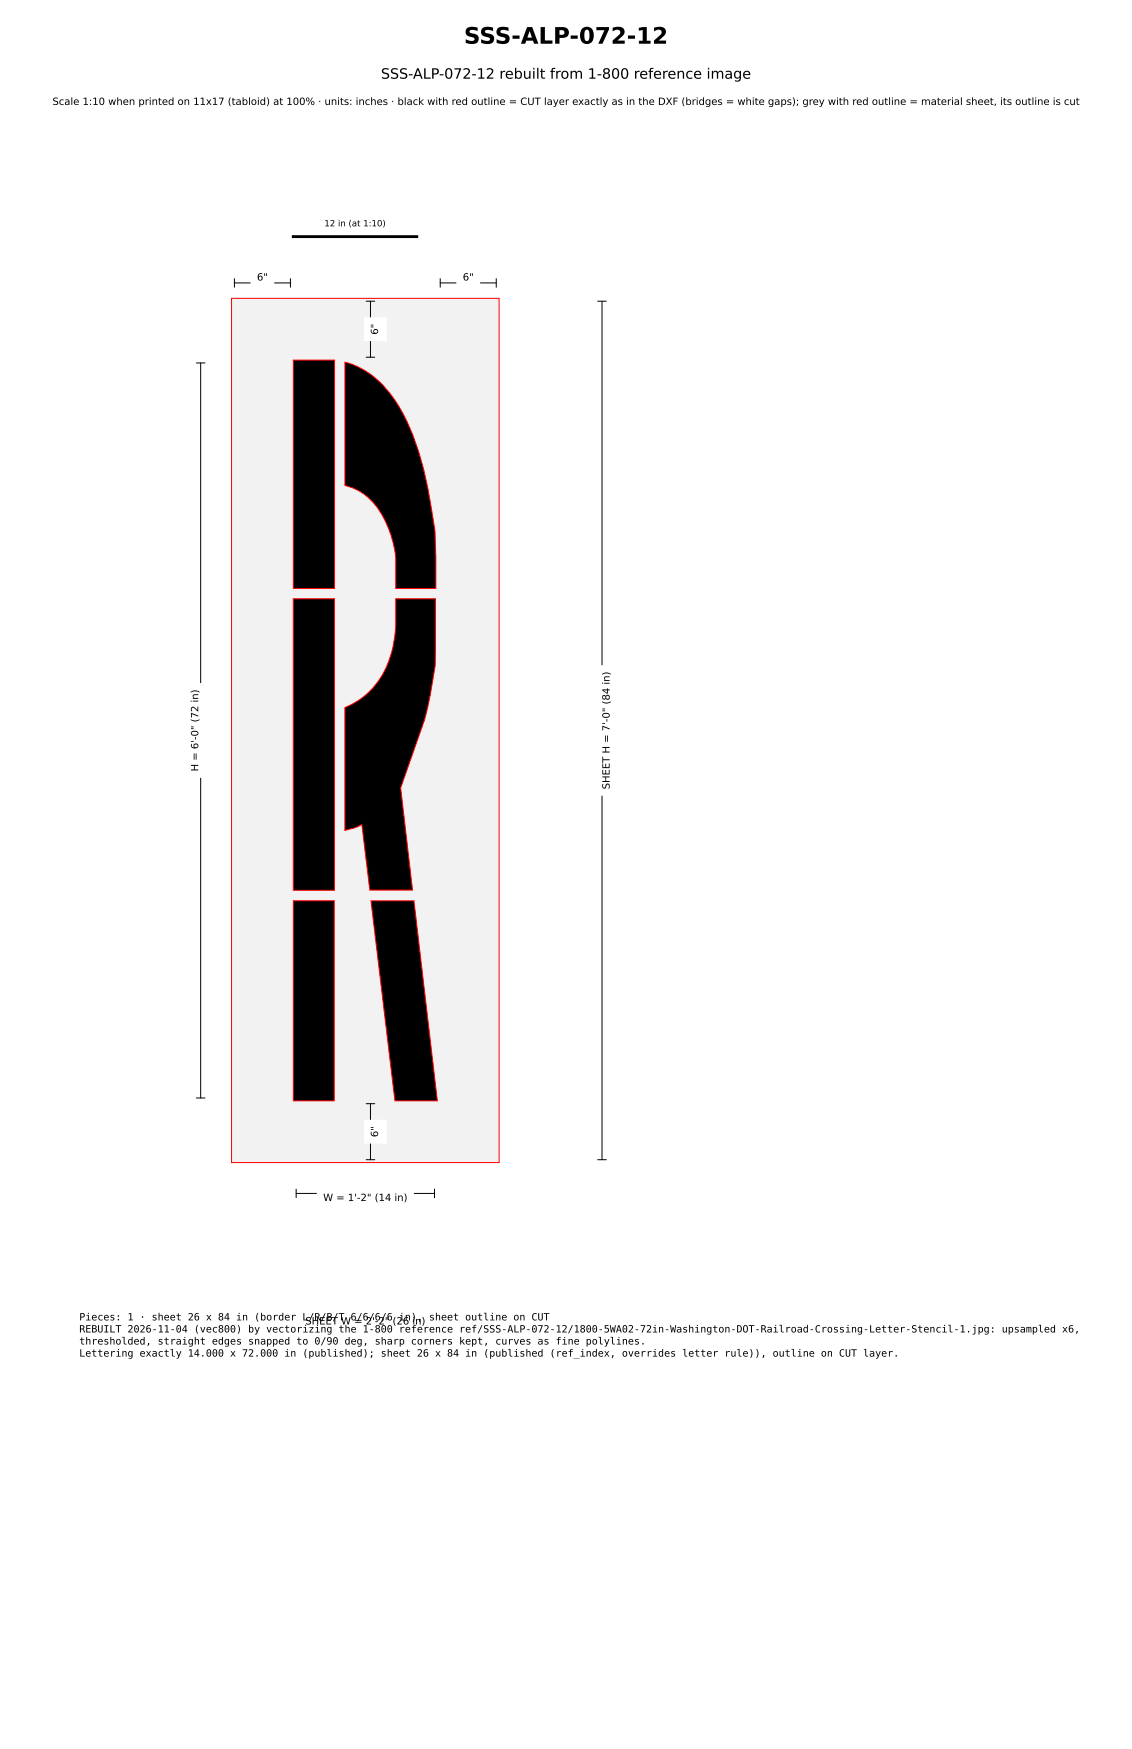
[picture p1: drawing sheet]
<svg xmlns="http://www.w3.org/2000/svg" width="279mm" height="432mm" viewBox="0 0 279 432" stroke-linecap="round" stroke-linejoin="round" font-family="sans-serif">
<defs><g id="words">
<text font-size="5.6" x="114.5" y="10.8">SSS-ALP-072-12</text>
<text font-size="3.5" x="94" y="19.4">SSS-ALP-072-12 rebuilt from 1-800 reference image</text>
<g font-size="2.5">
<text x="12.9" y="25.9">Scale 1:10 when printed on 11x17 (tabloid) at 100% · units: inches · black with red outline = CUT layer exactly as in the DXF (bridges = white gaps); grey with red outline = material sheet, its outline is cut</text>
<text x="63.4" y="69.3">6&quot;</text>
<text x="114.2" y="69.3">6&quot;</text>
<text x="93.3" y="82.6" transform="rotate(-90 93.3 82.6)">6&quot;</text>
<text x="48.9" y="190.5" transform="rotate(-90 48.9 190.5)">H = 6'-0&quot; (72 in)</text>
<text x="150.5" y="194.9" transform="rotate(-90 150.5 194.9)">SHEET H = 7'-0&quot; (84 in)</text>
<text x="93.3" y="280.8" transform="rotate(-90 93.3 280.8)">6&quot;</text>
<text x="79.8" y="296.5">W = 1'-2&quot; (14 in)</text>
<text x="19.6" y="326">Pieces: 1 · sheet 26 x 84 in (border L/R/B/T 6/6/6/6 in), sheet outline on CUT</text>
<text x="19.6" y="329">REBUILT 2026-11-04 (vec800) by vectorizing the 1-800 reference ref/SSS-ALP-072-12/1800-5WA02-72in-Washington-DOT-Railroad-Crossing-Letter-Stencil-1.jpg: upsampled x6,</text>
<text x="75.3" y="327">SHEET W = 2'-2&quot; (26 in)</text>
<text x="19.6" y="331.9">thresholded, straight edges snapped to 0/90 deg, sharp corners kept, curves as fine polylines.</text>
<text x="19.6" y="334.9">Lettering exactly 14.000 x 72.000 in (published); sheet 26 x 84 in (published (ref_index, overrides letter rule)), outline on CUT layer.</text>
</g>
<text font-size="2.1" x="80" y="55.9">12 in (at 1:10)</text>
</g></defs>
<path d="M57.1 73.7h66.1v213.3h-66.1z" fill="#f2f2f2" stroke="#f00" stroke-width=".25"/>
<path d="M85.1 89.4a21.3 21.3 0 0 1 12.6 9.7 51.9 51.9 0 0 1 6.8 16.7l1.1 4.8 1.8 10.4 .2 14.3h-9.9v-7.5a24.5 24.5 0 0 0-6.8-15 12.7 12.7 0 0 0-5.8-2.9zM72.4 88.9h10.2v56.4h-10.2zM72.4 147.8h10.1v72h-10.1zM97.7 147.8h9.8l-.1 16.5-1.2 7.5-1.4 5.8-5.9 16.9 2.9 25.2h-10.5l-2-16.2a10.5 10.5 0 0 1-4.2 1.5v-30.3a19.8 19.8 0 0 0 11.9-15l.7-5zM72.4 222.4h10.1v49.4h-10.1zM91.6 222.4h10.6l5.7 49.4h-10.4z" fill="#000" stroke="#f00" stroke-width=".25"/>
<path d="M72.4 58.4h30.5" fill="none" stroke="#000" stroke-width=".71"/>
<g fill="#fff" stroke="#fff" stroke-width=".35">
<path d="M73.9 323.7h32.5v5.3h-32.5z"/>
<path d="M147.2 164.4h5.3v31.9h-5.3z"/>
<path d="M62 66h5.5v5.3h-5.5z"/>
<path d="M112.8 66h5.5v5.3h-5.5z"/>
<path d="M90 276.6h5.3v5.6h-5.3z"/>
<path d="M90 78.5h5.3v5.5h-5.3z"/>
<path d="M78.4 293.2h23.6v5.3h-23.6z"/>
<path d="M45.7 168.8h5.2v23.1h-5.2z"/>
</g>
<g fill="none" stroke="#000" stroke-width=".25">
<path d="M57.9 69.8h13.8M57.9 68.8v2.1M71.7 68.8v2.1M90.4 74.4h2.1M91.4 74.4v13.8M108.7 69.8h13.8M108.7 68.8v2.1M122.5 68.8v2.1M147.5 74.4h2.1M148.6 74.4v211.9M48.5 89.6h2.1M49.5 89.6v181.5"/>
<path d="M90.4 88.2h2.1M48.5 271.1h2.1M90.4 272.5h2.1M91.4 272.5v13.8M73.1 294.6h34.1M73.1 293.6v2.1M90.4 286.3h2.1M107.2 293.6v2.1M147.5 286.3h2.1"/>
</g>
<use href="#words"/>
</svg>
